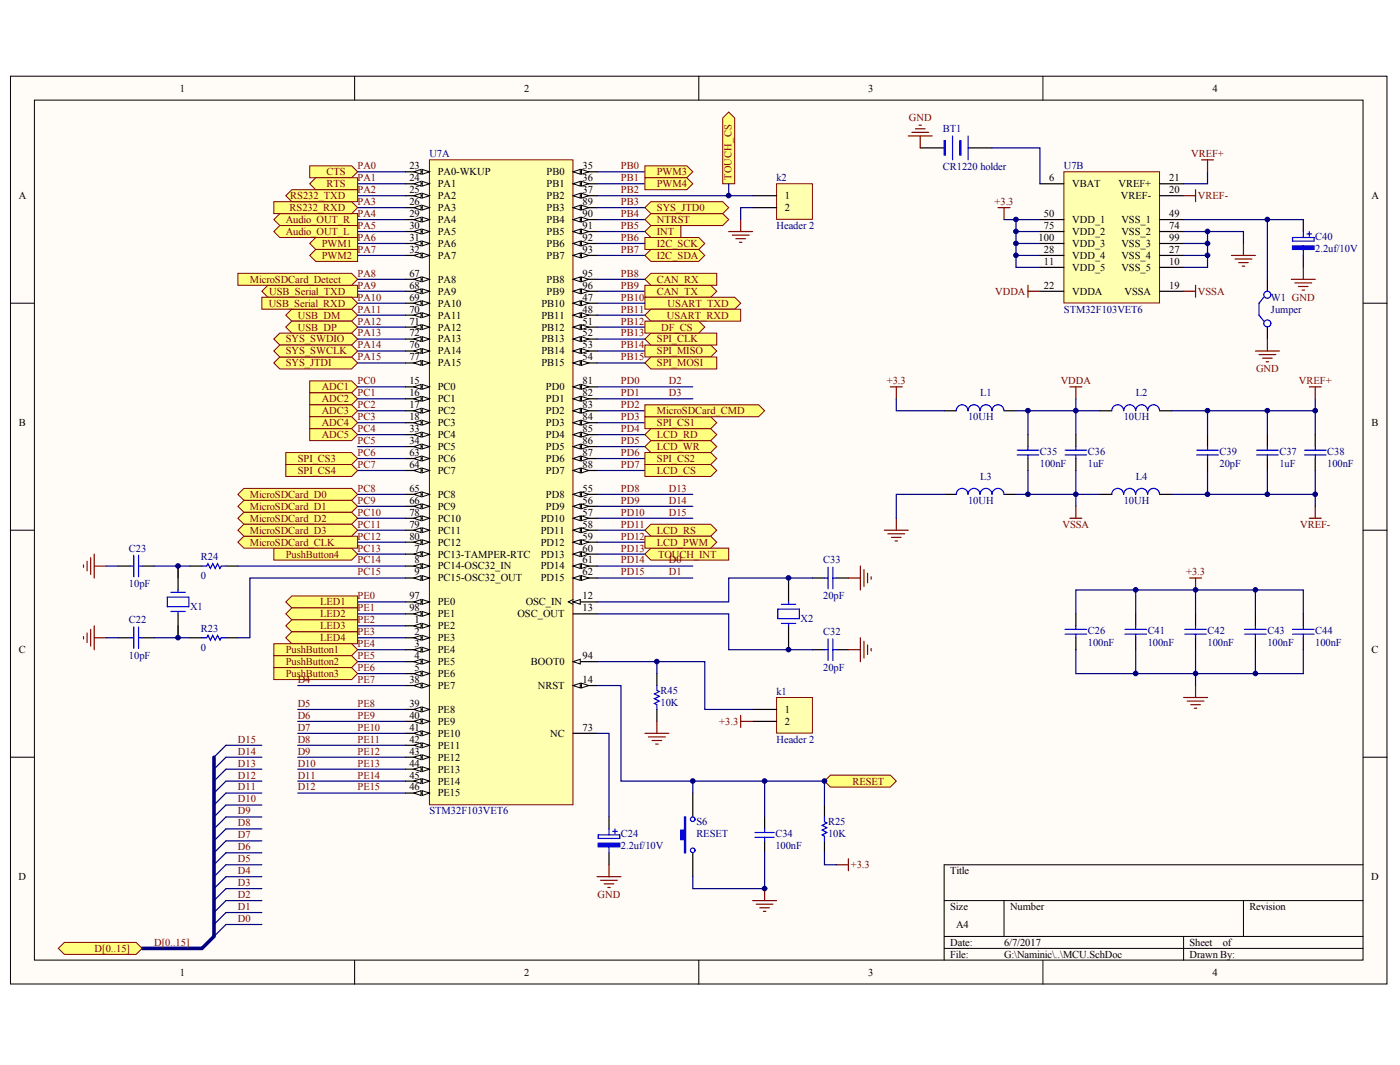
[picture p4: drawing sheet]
<svg xmlns="http://www.w3.org/2000/svg" width="271mm" height="206mm" viewBox="0 0 271 206" stroke-linecap="round" stroke-linejoin="round" font-family="sans-serif">
<defs><g id="words">
<g font-size="2">
<text x="34.8" y="17.7">1</text>
<text x="101.4" y="17.7">2</text>
<text x="168" y="17.7">3</text>
<text x="234.6" y="17.7">4</text>
<text x="79.2" y="35">24</text>
<text x="79.2" y="32.7">23</text>
<text x="84.7" y="33.9">PA0-WKUP</text>
<text x="105.8" y="33.9">PB0</text>
<text x="112.8" y="35">36</text>
<text x="112.8" y="32.7">35</text>
<text x="203" y="35">6</text>
<text x="226.3" y="35">21</text>
<text x="3.6" y="38.5">A</text>
<text x="79.2" y="42">29</text>
<text x="79.2" y="39.7">26</text>
<text x="79.2" y="37.4">25</text>
<text x="84.7" y="40.8">PA3</text>
<text x="84.7" y="38.5">PA2</text>
<text x="84.7" y="36.2">PA1</text>
<text x="105.8" y="40.8">PB3</text>
<text x="105.8" y="38.5">PB2</text>
<text x="105.8" y="36.2">PB1</text>
<text x="112.8" y="42">90</text>
<text x="112.8" y="39.7">89</text>
<text x="112.8" y="37.4">37</text>
<text x="151.9" y="38.5">1</text>
<text x="151.9" y="40.8">2</text>
<text x="202" y="42">50</text>
<text x="207.5" y="36.2">VBAT</text>
<text x="216.5" y="36.2">VREF+</text>
<text x="216.9" y="38.5">VREF-</text>
<text x="226.3" y="42">49</text>
<text x="226.3" y="37.4">20</text>
<text x="265.4" y="38.5">A</text>
<text x="79.2" y="46.6">31</text>
<text x="79.2" y="44.3">30</text>
<text x="84.7" y="47.8">PA6</text>
<text x="84.7" y="45.4">PA5</text>
<text x="84.7" y="43.1">PA4</text>
<text x="105.8" y="47.8">PB6</text>
<text x="105.8" y="45.4">PB5</text>
<text x="105.8" y="43.1">PB4</text>
<text x="112.8" y="46.6">92</text>
<text x="112.8" y="44.3">91</text>
<text x="201" y="46.6">100</text>
<text x="202" y="44.3">75</text>
<text x="207.5" y="47.8">VDD_3</text>
<text x="207.5" y="45.4">VDD_2</text>
<text x="207.5" y="43.1">VDD_1</text>
<text x="217" y="47.8">VSS_3</text>
<text x="217" y="45.4">VSS_2</text>
<text x="217" y="43.1">VSS_1</text>
<text x="226.3" y="46.6">99</text>
<text x="226.3" y="44.3">74</text>
<text x="79.2" y="53.5">67</text>
<text x="79.2" y="48.9">32</text>
<text x="84.7" y="50.1">PA7</text>
<text x="105.8" y="50.1">PB7</text>
<text x="112.8" y="53.5">95</text>
<text x="112.8" y="48.9">93</text>
<text x="202" y="51.2">11</text>
<text x="202" y="48.9">28</text>
<text x="207.5" y="52.4">VDD_5</text>
<text x="207.5" y="50.1">VDD_4</text>
<text x="217" y="52.4">VSS_5</text>
<text x="217" y="50.1">VSS_4</text>
<text x="226.3" y="51.2">10</text>
<text x="226.3" y="48.9">27</text>
<text x="79.2" y="55.8">68</text>
<text x="79.2" y="58.2">69</text>
<text x="84.7" y="57">PA9</text>
<text x="84.7" y="54.7">PA8</text>
<text x="84.7" y="59.3">PA10</text>
<text x="104.8" y="59.3">PB10</text>
<text x="105.8" y="57">PB9</text>
<text x="105.8" y="54.7">PB8</text>
<text x="112.8" y="55.8">96</text>
<text x="112.8" y="58.2">47</text>
<text x="202" y="55.8">22</text>
<text x="207.5" y="57">VDDA</text>
<text x="217.6" y="57">VSSA</text>
<text x="226.3" y="55.8">19</text>
<text x="79.2" y="65.1">72</text>
<text x="79.2" y="62.8">71</text>
<text x="79.2" y="60.5">70</text>
<text x="84.7" y="63.9">PA12</text>
<text x="84.7" y="61.6">PA11</text>
<text x="104.8" y="63.9">PB12</text>
<text x="104.8" y="61.6">PB11</text>
<text x="112.8" y="65.1">52</text>
<text x="112.8" y="62.8">51</text>
<text x="112.8" y="60.5">48</text>
<text x="79.2" y="69.7">77</text>
<text x="79.2" y="67.4">76</text>
<text x="84.7" y="70.9">PA15</text>
<text x="84.7" y="68.6">PA14</text>
<text x="84.7" y="66.2">PA13</text>
<text x="104.8" y="70.9">PB15</text>
<text x="104.8" y="68.6">PB14</text>
<text x="104.8" y="66.2">PB13</text>
<text x="112.8" y="69.7">54</text>
<text x="112.8" y="67.4">53</text>
<text x="79.2" y="76.6">16</text>
<text x="79.2" y="74.3">15</text>
<text x="84.7" y="77.8">PC1</text>
<text x="84.7" y="75.5">PC0</text>
<text x="105.6" y="77.8">PD1</text>
<text x="105.6" y="75.5">PD0</text>
<text x="112.8" y="76.6">82</text>
<text x="112.8" y="74.3">81</text>
<text x="3.7" y="82.4">B</text>
<text x="79.2" y="83.6">33</text>
<text x="79.2" y="81.3">18</text>
<text x="79.2" y="79">17</text>
<text x="84.7" y="82.4">PC3</text>
<text x="84.7" y="80.1">PC2</text>
<text x="105.6" y="82.4">PD3</text>
<text x="105.6" y="80.1">PD2</text>
<text x="112.8" y="83.6">85</text>
<text x="112.8" y="81.3">84</text>
<text x="112.8" y="79">83</text>
<text x="265.4" y="82.4">B</text>
<text x="79.2" y="88.2">63</text>
<text x="79.2" y="85.9">34</text>
<text x="84.7" y="89.4">PC6</text>
<text x="84.7" y="87">PC5</text>
<text x="84.7" y="84.7">PC4</text>
<text x="105.6" y="89.4">PD6</text>
<text x="105.6" y="87">PD5</text>
<text x="105.6" y="84.7">PD4</text>
<text x="112.8" y="88.2">87</text>
<text x="112.8" y="85.9">86</text>
<text x="79.2" y="95.1">65</text>
<text x="79.2" y="90.5">64</text>
<text x="84.7" y="91.7">PC7</text>
<text x="105.6" y="91.7">PD7</text>
<text x="112.8" y="95.1">55</text>
<text x="112.8" y="90.5">88</text>
<text x="79.2" y="97.5">66</text>
<text x="79.2" y="99.8">78</text>
<text x="84.7" y="98.6">PC9</text>
<text x="84.7" y="96.3">PC8</text>
<text x="84.7" y="100.9">PC10</text>
<text x="104.7" y="100.9">PD10</text>
<text x="105.6" y="98.6">PD9</text>
<text x="105.6" y="96.3">PD8</text>
<text x="112.8" y="97.5">56</text>
<text x="112.8" y="99.8">57</text>
<text x="79.2" y="104.4">80</text>
<text x="79.2" y="102.1">79</text>
<text x="80.2" y="106.7">7</text>
<text x="84.7" y="107.9">PC13-TAMPER-RTC</text>
<text x="84.7" y="105.5">PC12</text>
<text x="84.7" y="103.2">PC11</text>
<text x="104.7" y="107.9">PD13</text>
<text x="104.7" y="105.5">PD12</text>
<text x="104.7" y="103.2">PD11</text>
<text x="112.8" y="106.7">60</text>
<text x="112.8" y="104.4">59</text>
<text x="112.8" y="102.1">58</text>
<text x="80.2" y="111.3">9</text>
<text x="80.2" y="109">8</text>
<text x="84.7" y="112.5">PC15-OSC32_OUT</text>
<text x="84.7" y="110.2">PC14-OSC32_IN</text>
<text x="104.7" y="112.5">PD15</text>
<text x="104.7" y="110.2">PD14</text>
<text x="112.8" y="111.3">62</text>
<text x="112.8" y="109">61</text>
<text x="79.2" y="118.3">98</text>
<text x="79.2" y="115.9">97</text>
<text x="84.7" y="119.4">PE1</text>
<text x="84.7" y="117.1">PE0</text>
<text x="100.1" y="119.4">OSC_OUT</text>
<text x="101.7" y="117.1">OSC_IN</text>
<text x="112.8" y="118.3">13</text>
<text x="112.8" y="115.9">12</text>
<text x="80.2" y="125.2">3</text>
<text x="80.2" y="122.9">2</text>
<text x="80.2" y="120.6">1</text>
<text x="84.7" y="124">PE3</text>
<text x="84.7" y="121.7">PE2</text>
<text x="3.7" y="126.3">C</text>
<text x="80.2" y="129.8">5</text>
<text x="80.2" y="127.5">4</text>
<text x="84.7" y="131">PE6</text>
<text x="84.7" y="128.7">PE5</text>
<text x="84.7" y="126.3">PE4</text>
<text x="102.8" y="128.7">BOOT0</text>
<text x="112.8" y="127.5">94</text>
<text x="265.4" y="126.3">C</text>
<text x="79.2" y="136.7">39</text>
<text x="79.2" y="132.1">38</text>
<text x="84.7" y="137.9">PE8</text>
<text x="84.7" y="133.3">PE7</text>
<text x="104.1" y="133.3">NRST</text>
<text x="112.8" y="132.1">14</text>
<text x="151.9" y="137.9">1</text>
<text x="79.2" y="139.1">40</text>
<text x="79.2" y="143.7">42</text>
<text x="79.2" y="141.4">41</text>
<text x="84.7" y="140.2">PE9</text>
<text x="84.7" y="142.5">PE10</text>
<text x="106.5" y="142.5">NC</text>
<text x="112.8" y="141.4">73</text>
<text x="151.9" y="140.2">2</text>
<text x="79.2" y="148.3">44</text>
<text x="79.2" y="146">43</text>
<text x="84.7" y="149.5">PE13</text>
<text x="84.7" y="147.1">PE12</text>
<text x="84.7" y="144.8">PE11</text>
<text x="79.2" y="152.9">46</text>
<text x="79.2" y="150.6">45</text>
<text x="84.7" y="154.1">PE15</text>
<text x="84.7" y="151.8">PE14</text>
<text x="3.6" y="170.3">D</text>
<text x="183.9" y="169.1">Title</text>
<text x="265.4" y="170.3">D</text>
<text x="183.9" y="176">Size</text>
<text x="185" y="179.5">A4</text>
<text x="195.5" y="176">Number</text>
<text x="241.8" y="176">Revision</text>
<text x="183.9" y="183">Date:</text>
<text x="183.9" y="185.3">File:</text>
<text x="194.3" y="183">6/7/2017</text>
<text x="194.3" y="185.3">G:\Naminic\..\MCU.SchDoc</text>
<text x="230.2" y="183">Sheet</text>
<text x="230.2" y="185.3">Drawn By:</text>
<text x="236.6" y="183">of</text>
<text x="34.8" y="188.7">1</text>
<text x="101.4" y="188.7">2</text>
<text x="168" y="188.7">3</text>
<text x="234.6" y="188.7">4</text>
</g>
<g font-size="2" fill="#800000">
<text x="175.9" y="23.5">GND</text>
<text x="63.2" y="33.9">CTS</text>
<text x="69.2" y="32.7">PA0</text>
<text x="69.2" y="35">PA1</text>
<text x="120.2" y="32.7">PB0</text>
<text x="120.2" y="35">PB1</text>
<text x="127.1" y="33.9">PWM3</text>
<text x="141.6" y="34.8" transform="rotate(-90 141.6 34.8)">TOUCH_CS</text>
<text x="230.5" y="30.4">VREF+</text>
<text x="56" y="40.8">RS232_RXD</text>
<text x="56.2" y="38.5">RS232_TXD</text>
<text x="63.2" y="36.2">RTS</text>
<text x="69.2" y="37.4">PA2</text>
<text x="69.2" y="39.7">PA3</text>
<text x="69.2" y="42">PA4</text>
<text x="120.2" y="37.4">PB2</text>
<text x="120.2" y="39.7">PB3</text>
<text x="120.2" y="42">PB4</text>
<text x="127.1" y="40.8">SYS_JTD0</text>
<text x="127.1" y="36.2">PWM4</text>
<text x="192.5" y="39.7">+3.3</text>
<text x="231.8" y="38.5">VREF-</text>
<text x="55.3" y="43.1">Audio_OUT_R</text>
<text x="55.3" y="45.4">Audio_OUT_L</text>
<text x="62.3" y="47.8">PWM1</text>
<text x="69.2" y="44.3">PA5</text>
<text x="69.2" y="46.6">PA6</text>
<text x="120.2" y="44.3">PB5</text>
<text x="120.2" y="46.6">PB6</text>
<text x="127.1" y="43.1">NTRST</text>
<text x="127.1" y="47.8">I2C_SCK</text>
<text x="127.1" y="45.4">INT</text>
<text x="62.3" y="50.1">PWM2</text>
<text x="69.2" y="48.9">PA7</text>
<text x="69.2" y="53.5">PA8</text>
<text x="120.2" y="48.9">PB7</text>
<text x="120.2" y="53.5">PB8</text>
<text x="127.1" y="50.1">I2C_SDA</text>
<text x="48.4" y="54.7">MicroSDCard_Detect</text>
<text x="52" y="59.3">USB_Serial_RXD</text>
<text x="52.1" y="57">USB_Serial_TXD</text>
<text x="69.2" y="55.8">PA9</text>
<text x="69.2" y="58.2">PA10</text>
<text x="120.2" y="55.8">PB9</text>
<text x="120.2" y="58.2">PB10</text>
<text x="127.1" y="57">CAN_TX</text>
<text x="127.1" y="54.7">CAN_RX</text>
<text x="129.2" y="59.3">USART_TXD</text>
<text x="192.6" y="57">VDDA</text>
<text x="231.8" y="57">VSSA</text>
<text x="57.6" y="61.6">USB_DM</text>
<text x="57.6" y="63.9">USB_DP</text>
<text x="69.2" y="60.5">PA11</text>
<text x="69.2" y="62.8">PA12</text>
<text x="69.2" y="65.1">PA13</text>
<text x="120.2" y="60.5">PB11</text>
<text x="120.2" y="62.8">PB12</text>
<text x="120.2" y="65.1">PB13</text>
<text x="128" y="63.9">DF_CS</text>
<text x="129.1" y="61.6">USART_RXD</text>
<text x="55.3" y="70.9">SYS_JTDI</text>
<text x="55.3" y="66.2">SYS_SWDIO</text>
<text x="55.3" y="68.6">SYS_SWCLK</text>
<text x="69.2" y="67.4">PA14</text>
<text x="69.2" y="69.7">PA15</text>
<text x="120.2" y="67.4">PB14</text>
<text x="120.2" y="69.7">PB15</text>
<text x="127.1" y="68.6">SPI_MISO</text>
<text x="127.1" y="70.9">SPI_MOSI</text>
<text x="127.1" y="66.2">SPI_CLK</text>
<text x="62.3" y="75.5">ADC1</text>
<text x="62.3" y="77.8">ADC2</text>
<text x="69.2" y="74.3">PC0</text>
<text x="69.2" y="76.6">PC1</text>
<text x="120.2" y="74.3">PD0</text>
<text x="120.2" y="76.6">PD1</text>
<text x="129.4" y="74.3">D2</text>
<text x="129.4" y="76.6">D3</text>
<text x="171.6" y="74.3">+3.3</text>
<text x="205.3" y="74.3">VDDA</text>
<text x="243.1" y="72">GND</text>
<text x="251.4" y="74.3">VREF+</text>
<text x="62.3" y="80.1">ADC3</text>
<text x="62.3" y="82.4">ADC4</text>
<text x="69.2" y="79">PC2</text>
<text x="69.2" y="81.3">PC3</text>
<text x="69.2" y="83.6">PC4</text>
<text x="120.2" y="79">PD2</text>
<text x="120.2" y="81.3">PD3</text>
<text x="120.2" y="83.6">PD4</text>
<text x="127.1" y="82.4">SPI_CS1</text>
<text x="127.1" y="80.1">MicroSDCard_CMD</text>
<text x="57.6" y="89.4">SPI_CS3</text>
<text x="62.3" y="84.7">ADC5</text>
<text x="69.2" y="85.9">PC5</text>
<text x="69.2" y="88.2">PC6</text>
<text x="120.2" y="85.9">PD5</text>
<text x="120.2" y="88.2">PD6</text>
<text x="127.1" y="89.4">SPI_CS2</text>
<text x="127.1" y="87">LCD_WR</text>
<text x="127.1" y="84.7">LCD_RD</text>
<text x="57.6" y="91.7">SPI_CS4</text>
<text x="69.2" y="90.5">PC7</text>
<text x="69.2" y="95.1">PC8</text>
<text x="120.2" y="90.5">PD7</text>
<text x="120.2" y="95.1">PD8</text>
<text x="127.1" y="91.7">LCD_CS</text>
<text x="129.4" y="95.1">D13</text>
<text x="48.4" y="96.3">MicroSDCard_D0</text>
<text x="48.4" y="98.6">MicroSDCard_D1</text>
<text x="48.4" y="100.9">MicroSDCard_D2</text>
<text x="69.2" y="97.5">PC9</text>
<text x="69.2" y="99.8">PC10</text>
<text x="120.2" y="97.5">PD9</text>
<text x="120.2" y="99.8">PD10</text>
<text x="129.4" y="97.5">D14</text>
<text x="129.4" y="99.8">D15</text>
<text x="48.4" y="105.5">MicroSDCard_CLK</text>
<text x="48.4" y="103.2">MicroSDCard_D3</text>
<text x="55.3" y="107.9">PushButton4</text>
<text x="69.2" y="102.1">PC11</text>
<text x="69.2" y="104.4">PC12</text>
<text x="69.2" y="106.7">PC13</text>
<text x="120.2" y="102.1">PD11</text>
<text x="120.2" y="104.4">PD12</text>
<text x="120.2" y="106.7">PD13</text>
<text x="127.1" y="103.2">LCD_RS</text>
<text x="127.1" y="105.5">LCD_PWM</text>
<text x="127.4" y="107.9">TOUCH_INT</text>
<text x="205.6" y="102.1">VSSA</text>
<text x="251.6" y="102.1">VREF-</text>
<text x="69.2" y="109">PC14</text>
<text x="69.2" y="111.3">PC15</text>
<text x="120.2" y="109">PD14</text>
<text x="120.2" y="111.3">PD15</text>
<text x="129.4" y="109">D0</text>
<text x="129.4" y="111.3">D1</text>
<text x="229.5" y="111.3">+3.3</text>
<text x="62" y="117.1">LED1</text>
<text x="62" y="119.4">LED2</text>
<text x="69.2" y="115.9">PE0</text>
<text x="69.2" y="118.3">PE1</text>
<text x="62" y="121.7">LED3</text>
<text x="62" y="124">LED4</text>
<text x="69.2" y="120.6">PE2</text>
<text x="69.2" y="122.9">PE3</text>
<text x="69.2" y="125.2">PE4</text>
<text x="55.3" y="126.3">PushButton1</text>
<text x="55.3" y="128.7">PushButton2</text>
<text x="55.3" y="131">PushButton3</text>
<text x="69.2" y="127.5">PE5</text>
<text x="69.2" y="129.8">PE6</text>
<text x="57.6" y="136.7">D5</text>
<text x="57.6" y="132.1">D4</text>
<text x="69.2" y="132.1">PE7</text>
<text x="69.2" y="136.7">PE8</text>
<text x="46" y="143.7">D15</text>
<text x="57.6" y="139.1">D6</text>
<text x="57.6" y="141.4">D7</text>
<text x="57.6" y="143.7">D8</text>
<text x="69.2" y="139.1">PE9</text>
<text x="69.2" y="141.4">PE10</text>
<text x="69.2" y="143.7">PE11</text>
<text x="139.2" y="140.2">+3.3</text>
<text x="46" y="148.3">D13</text>
<text x="46" y="146">D14</text>
<text x="57.6" y="146">D9</text>
<text x="57.6" y="148.3">D10</text>
<text x="69.2" y="146">PE12</text>
<text x="69.2" y="148.3">PE13</text>
<text x="46" y="155.2">D10</text>
<text x="46" y="152.9">D11</text>
<text x="46" y="150.6">D12</text>
<text x="57.6" y="150.6">D11</text>
<text x="57.6" y="152.9">D12</text>
<text x="69.2" y="150.6">PE14</text>
<text x="69.2" y="152.9">PE15</text>
<text x="165" y="151.8">RESET</text>
<text x="46" y="159.9">D8</text>
<text x="46" y="157.5">D9</text>
<text x="46" y="166.8">D5</text>
<text x="46" y="164.5">D6</text>
<text x="46" y="162.2">D7</text>
<text x="164.7" y="167.9">+3.3</text>
<text x="46" y="173.7">D2</text>
<text x="46" y="171.4">D3</text>
<text x="46" y="169.1">D4</text>
<text x="115.7" y="173.7">GND</text>
<text x="46" y="178.3">D0</text>
<text x="46" y="176">D1</text>
<text x="18.3" y="184.1">D[0..15]</text>
<text x="29.8" y="183">D[0..15]</text>
</g>
<g font-size="2" fill="#000080">
<text x="182.5" y="25.6">BT1</text>
<text x="83.1" y="30.4">U7A</text>
<text x="150.3" y="35">k2</text>
<text x="182.5" y="33">CR1220 holder</text>
<text x="205.9" y="32.7">U7B</text>
<text x="150.3" y="44.3">Header 2</text>
<text x="254.5" y="46.4">C40</text>
<text x="254.5" y="48.7">2.2uf/10V</text>
<text x="246" y="58.2">W1 GND</text>
<text x="205.9" y="60.5">STM32F103VET6</text>
<text x="246" y="60.5">Jumper</text>
<text x="189.7" y="76.6">L1</text>
<text x="219.8" y="76.6">L2</text>
<text x="187.4" y="81.3">10UH</text>
<text x="217.5" y="81.3">10UH</text>
<text x="201.3" y="88">C35</text>
<text x="210.5" y="88">C36</text>
<text x="236" y="88">C39</text>
<text x="247.6" y="88">C37</text>
<text x="256.9" y="88">C38</text>
<text x="189.7" y="92.8">L3</text>
<text x="201.3" y="90.3">100nF</text>
<text x="210.5" y="90.3">1uF</text>
<text x="219.8" y="92.8">L4</text>
<text x="236" y="90.3">20pF</text>
<text x="247.6" y="90.3">1uF</text>
<text x="256.9" y="90.3">100nF</text>
<text x="187.4" y="97.5">10UH</text>
<text x="217.5" y="97.5">10UH</text>
<text x="25" y="106.7">C23</text>
<text x="25" y="113.6">10pF</text>
<text x="38.9" y="108.3">R24</text>
<text x="38.9" y="112">0</text>
<text x="159.3" y="109">C33</text>
<text x="36.8" y="118">X1</text>
<text x="159.3" y="115.9">20pF</text>
<text x="25" y="120.6">C22</text>
<text x="38.9" y="122.2">R23</text>
<text x="38.9" y="125.9">0</text>
<text x="154.9" y="120.3">X2</text>
<text x="159.3" y="122.9">C32</text>
<text x="210.5" y="122.6">C26</text>
<text x="210.5" y="125">100nF</text>
<text x="222.1" y="122.6">C41</text>
<text x="222.1" y="125">100nF</text>
<text x="233.7" y="122.6">C42</text>
<text x="233.7" y="125">100nF</text>
<text x="245.3" y="122.6">C43</text>
<text x="245.3" y="125">100nF</text>
<text x="254.5" y="122.6">C44</text>
<text x="254.5" y="125">100nF</text>
<text x="25" y="127.5">10pF</text>
<text x="159.3" y="129.8">20pF</text>
<text x="127.8" y="134.2">R45</text>
<text x="127.8" y="136.5">10K</text>
<text x="150.3" y="134.4">k1</text>
<text x="150.3" y="143.7">Header 2</text>
<text x="83.1" y="157.5">STM32F103VET6</text>
<text x="120.2" y="161.9">C24</text>
<text x="134.8" y="159.6">S6</text>
<text x="134.8" y="161.9">RESET</text>
<text x="150.1" y="161.9">C34</text>
<text x="160.2" y="159.6">R25</text>
<text x="160.2" y="161.9">10K</text>
<text x="120.2" y="164.2">2.2uf/10V</text>
<text x="150.1" y="164.2">100nF</text>
</g>
</g></defs>
<g fill="#fffcf8" stroke="#000" stroke-width=".19">
<path d="M2 14.7h266.4v175.7h-266.4z"/>
<path d="M6.7 19.4h257.1v166.3h-257.1z"/>
</g>
<g fill="none" stroke="#000" stroke-width=".19">
<path d="M68.6 14.7v4.7M135.2 14.7v4.7M201.8 14.7v4.7M2 58.7h4.7M263.8 58.7h4.6M2 102.6h4.7M263.8 102.6h4.6M2 146.5h4.7M263.8 146.5h4.6M182.7 174.2h81.1M194.3 174.2v7M240.6 174.2v7"/>
<path d="M263.8 167.3h-81.1v18.5M68.6 185.8v4.6M135.2 185.8v4.6M182.7 181.2h81.1M182.7 183.5h81.1M201.8 185.8v4.6M229.1 181.2v4.6"/>
</g>
<path d="M83.1 30.9h27.8v124.8h-27.8z" fill="#ffffb0" stroke="#800000" stroke-width=".19"/>
<path d="M110.9 56.3h4.6" fill="none" stroke="#000" stroke-width=".23"/>
<g fill="#fffcf8" stroke="#000" stroke-width=".19">
<path d="M110.9 56.3l1.4-.4v.9z"/>
<path d="M112.5 55.9l1.4 .4-1.4 .5z"/>
</g>
<path d="M110.9 54h4.6" fill="none" stroke="#000" stroke-width=".23"/>
<g fill="#fffcf8" stroke="#000" stroke-width=".19">
<path d="M110.9 54l1.4-.4v.9z"/>
<path d="M112.5 53.6l1.4 .4-1.4 .5z"/>
</g>
<path d="M110.9 49.4h4.6" fill="none" stroke="#000" stroke-width=".23"/>
<g fill="#fffcf8" stroke="#000" stroke-width=".19">
<path d="M110.9 49.4l1.4-.4v.9z"/>
<path d="M112.5 49l1.4 .4-1.4 .5z"/>
</g>
<path d="M110.9 47.1h4.6" fill="none" stroke="#000" stroke-width=".23"/>
<g fill="#fffcf8" stroke="#000" stroke-width=".19">
<path d="M110.9 47.1l1.4-.5v1z"/>
<path d="M112.5 46.6l1.4 .5-1.4 .5z"/>
</g>
<path d="M110.9 44.8h4.6" fill="none" stroke="#000" stroke-width=".23"/>
<g fill="#fffcf8" stroke="#000" stroke-width=".19">
<path d="M110.9 44.8l1.4-.5v1z"/>
<path d="M112.5 44.3l1.4 .5-1.4 .5z"/>
</g>
<path d="M110.9 42.5h4.6" fill="none" stroke="#000" stroke-width=".23"/>
<g fill="#fffcf8" stroke="#000" stroke-width=".19">
<path d="M110.9 42.5l1.4-.5v.9z"/>
<path d="M112.5 42l1.4 .5-1.4 .4z"/>
</g>
<path d="M110.9 40.2h4.6" fill="none" stroke="#000" stroke-width=".23"/>
<g fill="#fffcf8" stroke="#000" stroke-width=".19">
<path d="M110.9 40.2l1.4-.5v.9z"/>
<path d="M112.5 39.7l1.4 .5-1.4 .4z"/>
</g>
<path d="M110.9 37.9h4.6" fill="none" stroke="#000" stroke-width=".23"/>
<g fill="#fffcf8" stroke="#000" stroke-width=".19">
<path d="M110.9 37.9l1.4-.5v.9z"/>
<path d="M112.5 37.4l1.4 .5-1.4 .4z"/>
</g>
<path d="M110.9 70.2h4.6" fill="none" stroke="#000" stroke-width=".23"/>
<g fill="#fffcf8" stroke="#000" stroke-width=".19">
<path d="M110.9 70.2l1.4-.4v.9z"/>
<path d="M112.5 69.8l1.4 .4-1.4 .5z"/>
</g>
<path d="M110.9 67.9h4.6" fill="none" stroke="#000" stroke-width=".23"/>
<g fill="#fffcf8" stroke="#000" stroke-width=".19">
<path d="M110.9 67.9l1.4-.5v1z"/>
<path d="M112.5 67.4l1.4 .5-1.4 .5z"/>
</g>
<path d="M110.9 65.6h4.6" fill="none" stroke="#000" stroke-width=".23"/>
<g fill="#fffcf8" stroke="#000" stroke-width=".19">
<path d="M110.9 65.6l1.4-.5v1z"/>
<path d="M112.5 65.1l1.4 .5-1.4 .5z"/>
</g>
<path d="M110.9 63.3h4.6" fill="none" stroke="#000" stroke-width=".23"/>
<g fill="#fffcf8" stroke="#000" stroke-width=".19">
<path d="M110.9 63.3l1.4-.5v.9z"/>
<path d="M112.5 62.8l1.4 .5-1.4 .4z"/>
</g>
<path d="M110.9 61h4.6" fill="none" stroke="#000" stroke-width=".23"/>
<g fill="#fffcf8" stroke="#000" stroke-width=".19">
<path d="M110.9 61l1.4-.5v.9z"/>
<path d="M112.5 60.5l1.4 .5-1.4 .4z"/>
</g>
<path d="M110.9 58.7h4.6" fill="none" stroke="#000" stroke-width=".23"/>
<g fill="#fffcf8" stroke="#000" stroke-width=".19">
<path d="M110.9 58.7l1.4-.5v.9z"/>
<path d="M112.5 58.2l1.4 .5-1.4 .4z"/>
</g>
<path d="M110.9 35.5h4.6" fill="none" stroke="#000" stroke-width=".23"/>
<g fill="#fffcf8" stroke="#000" stroke-width=".19">
<path d="M110.9 35.5l1.4-.4v.9z"/>
<path d="M112.5 35.1l1.4 .4-1.4 .5z"/>
</g>
<path d="M110.9 33.2h4.6" fill="none" stroke="#000" stroke-width=".23"/>
<g fill="#fffcf8" stroke="#000" stroke-width=".19">
<path d="M110.9 33.2l1.4-.4v.9z"/>
<path d="M112.5 32.8l1.4 .4-1.4 .5z"/>
</g>
<path d="M78.5 56.3h4.6" fill="none" stroke="#000" stroke-width=".23"/>
<g fill="#fffcf8" stroke="#000" stroke-width=".19">
<path d="M81.7 55.9l1.4 .4-1.4 .5z"/>
<path d="M80.1 56.3l1.4-.4v.9z"/>
</g>
<path d="M78.5 54h4.6" fill="none" stroke="#000" stroke-width=".23"/>
<g fill="#fffcf8" stroke="#000" stroke-width=".19">
<path d="M81.7 53.6l1.4 .4-1.4 .5z"/>
<path d="M80.1 54l1.4-.4v.9z"/>
</g>
<path d="M78.5 49.4h4.6" fill="none" stroke="#000" stroke-width=".23"/>
<g fill="#fffcf8" stroke="#000" stroke-width=".19">
<path d="M81.7 49l1.4 .4-1.4 .5z"/>
<path d="M80.1 49.4l1.4-.4v.9z"/>
</g>
<path d="M78.5 47.1h4.6" fill="none" stroke="#000" stroke-width=".23"/>
<g fill="#fffcf8" stroke="#000" stroke-width=".19">
<path d="M81.7 46.6l1.4 .5-1.4 .5z"/>
<path d="M80.1 47.1l1.4-.5v1z"/>
</g>
<path d="M78.5 44.8h4.6" fill="none" stroke="#000" stroke-width=".23"/>
<g fill="#fffcf8" stroke="#000" stroke-width=".19">
<path d="M81.7 44.3l1.4 .5-1.4 .5z"/>
<path d="M80.1 44.8l1.4-.5v1z"/>
</g>
<path d="M78.5 42.5h4.6" fill="none" stroke="#000" stroke-width=".23"/>
<g fill="#fffcf8" stroke="#000" stroke-width=".19">
<path d="M81.7 42l1.4 .5-1.4 .4z"/>
<path d="M80.1 42.5l1.4-.5v.9z"/>
</g>
<path d="M78.5 40.2h4.6" fill="none" stroke="#000" stroke-width=".23"/>
<g fill="#fffcf8" stroke="#000" stroke-width=".19">
<path d="M81.7 39.7l1.4 .5-1.4 .4z"/>
<path d="M80.1 40.2l1.4-.5v.9z"/>
</g>
<path d="M78.5 37.9h4.6" fill="none" stroke="#000" stroke-width=".23"/>
<g fill="#fffcf8" stroke="#000" stroke-width=".19">
<path d="M81.7 37.4l1.4 .5-1.4 .4z"/>
<path d="M80.1 37.9l1.4-.5v.9z"/>
</g>
<path d="M78.5 70.2h4.6" fill="none" stroke="#000" stroke-width=".23"/>
<g fill="#fffcf8" stroke="#000" stroke-width=".19">
<path d="M81.7 69.8l1.4 .4-1.4 .5z"/>
<path d="M80.1 70.2l1.4-.4v.9z"/>
</g>
<path d="M78.5 67.9h4.6" fill="none" stroke="#000" stroke-width=".23"/>
<g fill="#fffcf8" stroke="#000" stroke-width=".19">
<path d="M81.7 67.4l1.4 .5-1.4 .5z"/>
<path d="M80.1 67.9l1.4-.5v1z"/>
</g>
<path d="M78.5 65.6h4.6" fill="none" stroke="#000" stroke-width=".23"/>
<g fill="#fffcf8" stroke="#000" stroke-width=".19">
<path d="M81.7 65.1l1.4 .5-1.4 .5z"/>
<path d="M80.1 65.6l1.4-.5v1z"/>
</g>
<path d="M78.5 63.3h4.6" fill="none" stroke="#000" stroke-width=".23"/>
<g fill="#fffcf8" stroke="#000" stroke-width=".19">
<path d="M81.7 62.8l1.4 .5-1.4 .4z"/>
<path d="M80.1 63.3l1.4-.5v.9z"/>
</g>
<path d="M78.5 61h4.6" fill="none" stroke="#000" stroke-width=".23"/>
<g fill="#fffcf8" stroke="#000" stroke-width=".19">
<path d="M81.7 60.5l1.4 .5-1.4 .4z"/>
<path d="M80.1 61l1.4-.5v.9z"/>
</g>
<path d="M78.5 58.7h4.6" fill="none" stroke="#000" stroke-width=".23"/>
<g fill="#fffcf8" stroke="#000" stroke-width=".19">
<path d="M81.7 58.2l1.4 .5-1.4 .4z"/>
<path d="M80.1 58.7l1.4-.5v.9z"/>
</g>
<path d="M78.5 35.5h4.6" fill="none" stroke="#000" stroke-width=".23"/>
<g fill="#fffcf8" stroke="#000" stroke-width=".19">
<path d="M81.7 35.1l1.4 .4-1.4 .5z"/>
<path d="M80.1 35.5l1.4-.4v.9z"/>
</g>
<path d="M78.5 33.2h4.6" fill="none" stroke="#000" stroke-width=".23"/>
<g fill="#fffcf8" stroke="#000" stroke-width=".19">
<path d="M81.7 32.8l1.4 .4-1.4 .5z"/>
<path d="M80.1 33.2l1.4-.4v.9z"/>
</g>
<path d="M110.9 97.9h4.6" fill="none" stroke="#000" stroke-width=".23"/>
<g fill="#fffcf8" stroke="#000" stroke-width=".19">
<path d="M110.9 97.9l1.4-.4v.9z"/>
<path d="M112.5 97.5l1.4 .4-1.4 .5z"/>
</g>
<path d="M110.9 95.6h4.6" fill="none" stroke="#000" stroke-width=".23"/>
<g fill="#fffcf8" stroke="#000" stroke-width=".19">
<path d="M110.9 95.6l1.4-.4v.9z"/>
<path d="M112.5 95.2l1.4 .4-1.4 .5z"/>
</g>
<path d="M110.9 91h4.6" fill="none" stroke="#000" stroke-width=".23"/>
<g fill="#fffcf8" stroke="#000" stroke-width=".19">
<path d="M110.9 91l1.4-.4v.9z"/>
<path d="M112.5 90.6l1.4 .4-1.4 .5z"/>
</g>
<path d="M110.9 88.7h4.6" fill="none" stroke="#000" stroke-width=".23"/>
<g fill="#fffcf8" stroke="#000" stroke-width=".19">
<path d="M110.9 88.7l1.4-.5v1z"/>
<path d="M112.5 88.2l1.4 .5-1.4 .5z"/>
</g>
<path d="M110.9 86.4h4.6" fill="none" stroke="#000" stroke-width=".23"/>
<g fill="#fffcf8" stroke="#000" stroke-width=".19">
<path d="M110.9 86.4l1.4-.5v1z"/>
<path d="M112.5 85.9l1.4 .5-1.4 .5z"/>
</g>
<path d="M110.9 84.1h4.6" fill="none" stroke="#000" stroke-width=".23"/>
<g fill="#fffcf8" stroke="#000" stroke-width=".19">
<path d="M110.9 84.1l1.4-.5v.9z"/>
<path d="M112.5 83.6l1.4 .5-1.4 .4z"/>
</g>
<path d="M110.9 81.8h4.6" fill="none" stroke="#000" stroke-width=".23"/>
<g fill="#fffcf8" stroke="#000" stroke-width=".19">
<path d="M110.9 81.8l1.4-.5v.9z"/>
<path d="M112.5 81.3l1.4 .5-1.4 .4z"/>
</g>
<path d="M110.9 79.5h4.6" fill="none" stroke="#000" stroke-width=".23"/>
<g fill="#fffcf8" stroke="#000" stroke-width=".19">
<path d="M110.9 79.5l1.4-.5v.9z"/>
<path d="M112.5 79l1.4 .5-1.4 .4z"/>
</g>
<path d="M110.9 111.8h4.6" fill="none" stroke="#000" stroke-width=".23"/>
<g fill="#fffcf8" stroke="#000" stroke-width=".19">
<path d="M110.9 111.8l1.4-.4v.9z"/>
<path d="M112.5 111.4l1.4 .4-1.4 .5z"/>
</g>
<path d="M110.9 109.5h4.6" fill="none" stroke="#000" stroke-width=".23"/>
<g fill="#fffcf8" stroke="#000" stroke-width=".19">
<path d="M110.9 109.5l1.4-.5v1z"/>
<path d="M112.5 109l1.4 .5-1.4 .5z"/>
</g>
<path d="M110.9 107.2h4.6" fill="none" stroke="#000" stroke-width=".23"/>
<g fill="#fffcf8" stroke="#000" stroke-width=".19">
<path d="M110.9 107.2l1.4-.5v1z"/>
<path d="M112.5 106.7l1.4 .5-1.4 .5z"/>
</g>
<path d="M110.9 104.9h4.6" fill="none" stroke="#000" stroke-width=".23"/>
<g fill="#fffcf8" stroke="#000" stroke-width=".19">
<path d="M110.9 104.9l1.4-.5v.9z"/>
<path d="M112.5 104.4l1.4 .5-1.4 .4z"/>
</g>
<path d="M110.9 102.6h4.6" fill="none" stroke="#000" stroke-width=".23"/>
<g fill="#fffcf8" stroke="#000" stroke-width=".19">
<path d="M110.9 102.6l1.4-.5v.9z"/>
<path d="M112.5 102.1l1.4 .5-1.4 .4z"/>
</g>
<path d="M110.9 100.3h4.6" fill="none" stroke="#000" stroke-width=".23"/>
<g fill="#fffcf8" stroke="#000" stroke-width=".19">
<path d="M110.9 100.3l1.4-.5v.9z"/>
<path d="M112.5 99.8l1.4 .5-1.4 .4z"/>
</g>
<path d="M110.9 77.1h4.6" fill="none" stroke="#000" stroke-width=".23"/>
<g fill="#fffcf8" stroke="#000" stroke-width=".19">
<path d="M110.9 77.1l1.4-.4v.9z"/>
<path d="M112.5 76.7l1.4 .4-1.4 .5z"/>
</g>
<path d="M110.9 74.8h4.6" fill="none" stroke="#000" stroke-width=".23"/>
<g fill="#fffcf8" stroke="#000" stroke-width=".19">
<path d="M110.9 74.8l1.4-.4v.9z"/>
<path d="M112.5 74.4l1.4 .4-1.4 .5z"/>
</g>
<path d="M78.5 97.9h4.6" fill="none" stroke="#000" stroke-width=".23"/>
<g fill="#fffcf8" stroke="#000" stroke-width=".19">
<path d="M81.7 97.5l1.4 .4-1.4 .5z"/>
<path d="M80.1 97.9l1.4-.4v.9z"/>
</g>
<path d="M78.5 95.6h4.6" fill="none" stroke="#000" stroke-width=".23"/>
<g fill="#fffcf8" stroke="#000" stroke-width=".19">
<path d="M81.7 95.2l1.4 .4-1.4 .5z"/>
<path d="M80.1 95.6l1.4-.4v.9z"/>
</g>
<path d="M78.5 91h4.6" fill="none" stroke="#000" stroke-width=".23"/>
<g fill="#fffcf8" stroke="#000" stroke-width=".19">
<path d="M81.7 90.6l1.4 .4-1.4 .5z"/>
<path d="M80.1 91l1.4-.4v.9z"/>
</g>
<path d="M78.5 88.7h4.6" fill="none" stroke="#000" stroke-width=".23"/>
<g fill="#fffcf8" stroke="#000" stroke-width=".19">
<path d="M81.7 88.2l1.4 .5-1.4 .5z"/>
<path d="M80.1 88.7l1.4-.5v1z"/>
</g>
<path d="M78.5 86.4h4.6" fill="none" stroke="#000" stroke-width=".23"/>
<g fill="#fffcf8" stroke="#000" stroke-width=".19">
<path d="M81.7 85.9l1.4 .5-1.4 .5z"/>
<path d="M80.1 86.4l1.4-.5v1z"/>
</g>
<path d="M78.5 84.1h4.6" fill="none" stroke="#000" stroke-width=".23"/>
<g fill="#fffcf8" stroke="#000" stroke-width=".19">
<path d="M81.7 83.6l1.4 .5-1.4 .4z"/>
<path d="M80.1 84.1l1.4-.5v.9z"/>
</g>
<path d="M78.5 81.8h4.6" fill="none" stroke="#000" stroke-width=".23"/>
<g fill="#fffcf8" stroke="#000" stroke-width=".19">
<path d="M81.7 81.3l1.4 .5-1.4 .4z"/>
<path d="M80.1 81.8l1.4-.5v.9z"/>
</g>
<path d="M78.5 79.5h4.6" fill="none" stroke="#000" stroke-width=".23"/>
<g fill="#fffcf8" stroke="#000" stroke-width=".19">
<path d="M81.7 79l1.4 .5-1.4 .4z"/>
<path d="M80.1 79.5l1.4-.5v.9z"/>
</g>
<path d="M78.5 111.8h4.6" fill="none" stroke="#000" stroke-width=".23"/>
<g fill="#fffcf8" stroke="#000" stroke-width=".19">
<path d="M81.7 111.4l1.4 .4-1.4 .5z"/>
<path d="M80.1 111.8l1.4-.4v.9z"/>
</g>
<path d="M78.5 109.5h4.6" fill="none" stroke="#000" stroke-width=".23"/>
<g fill="#fffcf8" stroke="#000" stroke-width=".19">
<path d="M81.7 109l1.4 .5-1.4 .5z"/>
<path d="M80.1 109.5l1.4-.5v1z"/>
</g>
<path d="M78.5 107.2h4.6" fill="none" stroke="#000" stroke-width=".23"/>
<g fill="#fffcf8" stroke="#000" stroke-width=".19">
<path d="M81.7 106.7l1.4 .5-1.4 .5z"/>
<path d="M80.1 107.2l1.4-.5v1z"/>
</g>
<path d="M78.5 104.9h4.6" fill="none" stroke="#000" stroke-width=".23"/>
<g fill="#fffcf8" stroke="#000" stroke-width=".19">
<path d="M81.7 104.4l1.4 .5-1.4 .4z"/>
<path d="M80.1 104.9l1.4-.5v.9z"/>
</g>
<path d="M78.5 102.6h4.6" fill="none" stroke="#000" stroke-width=".23"/>
<g fill="#fffcf8" stroke="#000" stroke-width=".19">
<path d="M81.7 102.1l1.4 .5-1.4 .4z"/>
<path d="M80.1 102.6l1.4-.5v.9z"/>
</g>
<path d="M78.5 100.3h4.6" fill="none" stroke="#000" stroke-width=".23"/>
<g fill="#fffcf8" stroke="#000" stroke-width=".19">
<path d="M81.7 99.8l1.4 .5-1.4 .4z"/>
<path d="M80.1 100.3l1.4-.5v.9z"/>
</g>
<path d="M78.5 77.1h4.6" fill="none" stroke="#000" stroke-width=".23"/>
<g fill="#fffcf8" stroke="#000" stroke-width=".19">
<path d="M81.7 76.7l1.4 .4-1.4 .5z"/>
<path d="M80.1 77.1l1.4-.4v.9z"/>
</g>
<path d="M78.5 74.8h4.6" fill="none" stroke="#000" stroke-width=".23"/>
<g fill="#fffcf8" stroke="#000" stroke-width=".19">
<path d="M81.7 74.4l1.4 .4-1.4 .5z"/>
<path d="M80.1 74.8l1.4-.4v.9z"/>
</g>
<path d="M78.5 139.6h4.6" fill="none" stroke="#000" stroke-width=".23"/>
<g fill="#fffcf8" stroke="#000" stroke-width=".19">
<path d="M81.7 139.1l1.4 .5-1.4 .4z"/>
<path d="M80.1 139.6l1.4-.5v.9z"/>
</g>
<path d="M78.5 137.2h4.6" fill="none" stroke="#000" stroke-width=".23"/>
<g fill="#fffcf8" stroke="#000" stroke-width=".19">
<path d="M81.7 136.8l1.4 .4-1.4 .5z"/>
<path d="M80.1 137.2l1.4-.4v.9z"/>
</g>
<path d="M78.5 132.6h4.6" fill="none" stroke="#000" stroke-width=".23"/>
<g fill="#fffcf8" stroke="#000" stroke-width=".19">
<path d="M81.7 132.2l1.4 .4-1.4 .5z"/>
<path d="M80.1 132.6l1.4-.4v.9z"/>
</g>
<path d="M78.5 130.3h4.6" fill="none" stroke="#000" stroke-width=".23"/>
<g fill="#fffcf8" stroke="#000" stroke-width=".19">
<path d="M81.7 129.8l1.4 .5-1.4 .5z"/>
<path d="M80.1 130.3l1.4-.5v1z"/>
</g>
<path d="M78.5 128h4.6" fill="none" stroke="#000" stroke-width=".23"/>
<g fill="#fffcf8" stroke="#000" stroke-width=".19">
<path d="M81.7 127.5l1.4 .5-1.4 .5z"/>
<path d="M80.1 128l1.4-.5v1z"/>
</g>
<path d="M78.5 125.7h4.6" fill="none" stroke="#000" stroke-width=".23"/>
<g fill="#fffcf8" stroke="#000" stroke-width=".19">
<path d="M81.7 125.2l1.4 .5-1.4 .4z"/>
<path d="M80.1 125.7l1.4-.5v.9z"/>
</g>
<path d="M78.5 123.4h4.6" fill="none" stroke="#000" stroke-width=".23"/>
<g fill="#fffcf8" stroke="#000" stroke-width=".19">
<path d="M81.7 122.9l1.4 .5-1.4 .4z"/>
<path d="M80.1 123.4l1.4-.5v.9z"/>
</g>
<path d="M78.5 121.1h4.6" fill="none" stroke="#000" stroke-width=".23"/>
<g fill="#fffcf8" stroke="#000" stroke-width=".19">
<path d="M81.7 120.6l1.4 .5-1.4 .4z"/>
<path d="M80.1 121.1l1.4-.5v.9z"/>
</g>
<path d="M78.5 153.4h4.6" fill="none" stroke="#000" stroke-width=".23"/>
<g fill="#fffcf8" stroke="#000" stroke-width=".19">
<path d="M81.7 153l1.4 .4-1.4 .5z"/>
<path d="M80.1 153.4l1.4-.4v.9z"/>
</g>
<path d="M78.5 151.1h4.6" fill="none" stroke="#000" stroke-width=".23"/>
<g fill="#fffcf8" stroke="#000" stroke-width=".19">
<path d="M81.7 150.6l1.4 .5-1.4 .5z"/>
<path d="M80.1 151.1l1.4-.5v1z"/>
</g>
<path d="M78.5 148.8h4.6" fill="none" stroke="#000" stroke-width=".23"/>
<g fill="#fffcf8" stroke="#000" stroke-width=".19">
<path d="M81.7 148.3l1.4 .5-1.4 .5z"/>
<path d="M80.1 148.8l1.4-.5v1z"/>
</g>
<path d="M78.5 146.5h4.6" fill="none" stroke="#000" stroke-width=".23"/>
<g fill="#fffcf8" stroke="#000" stroke-width=".19">
<path d="M81.7 146l1.4 .5-1.4 .4z"/>
<path d="M80.1 146.5l1.4-.5v.9z"/>
</g>
<path d="M78.5 144.2h4.6" fill="none" stroke="#000" stroke-width=".23"/>
<g fill="#fffcf8" stroke="#000" stroke-width=".19">
<path d="M81.7 143.7l1.4 .5-1.4 .4z"/>
<path d="M80.1 144.2l1.4-.5v.9z"/>
</g>
<path d="M78.5 141.9h4.6" fill="none" stroke="#000" stroke-width=".23"/>
<g fill="#fffcf8" stroke="#000" stroke-width=".19">
<path d="M81.7 141.4l1.4 .5-1.4 .4z"/>
<path d="M80.1 141.9l1.4-.5v.9z"/>
</g>
<path d="M78.5 118.8h4.6" fill="none" stroke="#000" stroke-width=".23"/>
<g fill="#fffcf8" stroke="#000" stroke-width=".19">
<path d="M81.7 118.3l1.4 .5-1.4 .4z"/>
<path d="M80.1 118.8l1.4-.5v.9z"/>
</g>
<path d="M78.5 116.4h4.6" fill="none" stroke="#000" stroke-width=".23"/>
<g fill="#fffcf8" stroke="#000" stroke-width=".19">
<path d="M81.7 116l1.4 .4-1.4 .5z"/>
<path d="M80.1 116.4l1.4-.4v.9z"/>
</g>
<path d="M110.9 118.8h4.6M110.9 116.4h4.6" fill="none" stroke="#000" stroke-width=".23"/>
<path d="M110.9 116l-.9 .4 .9 .5" fill="none" stroke="#000" stroke-width=".19"/>
<path d="M110.9 116.4l1.4-.4v.9z" fill="#fffcf8" stroke="#000" stroke-width=".19"/>
<path d="M110.9 132.6h4.6" fill="none" stroke="#000" stroke-width=".23"/>
<g fill="#fffcf8" stroke="#000" stroke-width=".19">
<path d="M110.9 132.6l1.4-.4v.9z"/>
<path d="M112.5 132.2l1.4 .4-1.4 .5z"/>
</g>
<path d="M110.9 128h4.6M110.9 141.9h4.6" fill="none" stroke="#000" stroke-width=".23"/>
<path d="M110.9 128l1.4-.5v1z" fill="#fffcf8" stroke="#000" stroke-width=".19"/>
<path d="M205.9 33.2h18.5v25.4h-18.5z" fill="#ffffb0" stroke="#800000" stroke-width=".19"/>
<g fill="none" stroke="#000" stroke-width=".23">
<path d="M201.3 35.5h4.6M224.4 35.5h4.7M224.4 37.9h4.7M201.3 56.3h4.6M201.3 51.7h4.6M201.3 49.4h4.6M201.3 47.1h4.6M201.3 44.8h4.6M201.3 42.5h4.6M224.4 56.3h4.7M224.4 51.7h4.7M224.4 49.4h4.7"/>
<path d="M224.4 47.1h4.7M224.4 44.8h4.7M224.4 42.5h4.7M22.9 109.5h2.3M27.5 109.5h2.3M34.5 109.5v4.6M34.5 118.8v4.6M36.8 109.5h2.3M43.7 109.5h2.3M152.6 111.8v4.6M157.2 111.8h2.4M161.9 111.8h2.3"/>
<path d="M22.9 123.4h2.3M27.5 123.4h2.3M36.8 123.4h2.3M43.7 123.4h2.3M127.1 130.3v2.3M127.1 137.2v2.4M152.6 121.1v4.6M157.2 125.7h2.4M161.9 125.7h2.3M134.1 153.4v4.6M148 158v2.4M159.6 155.7v2.3"/>
<path d="M134.1 165v4.6M148 162.7v2.3M159.6 162.7v2.3"/>
</g>
<g fill="none" stroke="#000080" stroke-width=".23">
<path d="M69.2 33.2h9.3M69.2 35.5h9.3M69.2 37.9h9.3M115.5 33.2h9.3M115.5 35.5h9.3M69.2 40.2h9.3M69.2 42.5h9.3M69.2 44.8h9.3M69.2 47.1h9.3M69.2 49.4h9.3M69.2 54h9.3M69.2 56.3h9.3"/>
<path d="M69.2 58.7h9.3M115.5 40.2h9.3M115.5 42.5h9.3M115.5 44.8h9.3M115.5 49.4h9.3M115.5 54h9.3M115.5 56.3h9.3M69.2 61h9.3M69.2 63.3h9.3M69.2 65.6h9.3M69.2 67.9h9.3M69.2 70.2h9.3"/>
<path d="M69.2 74.8h9.3M69.2 77.1h9.3M69.2 79.5h9.3M115.5 61h9.3M115.5 63.3h9.3M115.5 65.6h9.3M115.5 67.9h9.3M115.5 70.2h9.3M115.5 79.5h9.3M69.2 81.8h9.3M69.2 84.1h9.3M69.2 86.4h9.3"/>
<path d="M69.2 88.7h9.3M69.2 91h9.3M69.2 95.6h9.3M69.2 97.9h9.3M115.5 81.8h9.3M115.5 84.1h9.3M115.5 86.4h9.3M115.5 88.7h9.3M115.5 91h9.3M20.6 109.5h2.3M34.5 109.5v2.3M46 109.5h32.5"/>
<path d="M69.2 102.6h9.3M69.2 104.9h9.3M69.2 107.2h9.3M69.2 116.4h9.3M69.2 118.8h9.3M78.5 111.8h-30.1v11.6h-2.4M115.5 118.8h25.5v6.9h16.2M115.5 102.6h9.3M115.5 104.9h9.3M115.5 107.2h9.3M157.2 111.8h-16.2v4.6h-25.5M20.6 123.4h2.3"/>
<path d="M34.5 121.1v2.3M69.2 121.1h9.3M69.2 123.4h9.3M69.2 125.7h9.3M69.2 128h9.3M69.2 130.3h9.3M115.5 132.6h4.7v18.5h13.9M134.1 153.4v-2.3h13.9v6.9M148 165v6.9h-13.9v-2.3"/>
</g>
<g fill="none" stroke="#800000" stroke-width=".23">
<path d="M16.2 109.3v.4M16.9 108.6v1.8M17.5 107.9v3.2M18.2 107.2v4.6M18.2 109.5h2.4M164.2 111.8h2.3M166.5 109.5v4.6M167.2 110.2v3.2M167.9 110.9v1.8M168.6 111.6v.4M16.2 123.1v.5M16.9 122.4v1.9"/>
<path d="M17.5 121.8v3.2M18.2 121.1v4.6M18.2 123.4h2.4M127.1 139.6v2.3M164.2 125.7h2.3M166.5 123.4v4.6M167.2 124.1v3.2M167.9 124.8v1.8M168.6 125.5v.4M124.8 141.9h4.6M125.5 142.6h3.2M126.2 143.2h1.8"/>
<path d="M126.9 143.9h.5M145.7 174.2h4.6M146.3 174.9h3.3M147 175.6h1.9M147.7 176.3h.5M148 171.9v2.3M161.9 167.3h2.3M164.2 166.1v2.3"/>
</g>
<g fill="none" stroke="#00f" stroke-width=".23">
<path d="M25.2 109.5h.7M25.9 107.4v4.2M26.8 107.4v4.2M26.8 109.5h.7M32.4 115.5h4.1v1.9h-4.1zM33.1 118.3h2.7M33.1 114.6h2.7M34.5 114.1v.5M34.5 118.3v.5M39.1 109.5h.9l.2-.5 .5 1 .5-1 .4 1 .5-1 .5 1 .2-.5h.9M150.5 117.8h4.2v1.9h-4.2zM151.2 116.9h2.8"/>
<path d="M152.6 116.4v.5M159.6 111.8h.6M160.2 109.7v4.2M161.2 111.8h.7M161.2 109.7v4.2M25.2 123.4h.7M25.9 121.3v4.2M26.8 123.4h.7M26.8 121.3v4.2M39.1 123.4h.9l.2-.5 .5 .9 .5-.9 .4 .9 .5-.9 .5 .9 .2-.4h.9M127.1 132.6v.9l.5 .3-.9 .4 .9 .5-.9 .5 .9 .4-.9 .5 .4 .2v.9M151.2 120.6h2.8"/>
<path d="M152.6 120.6v.5M159.6 125.7h.6M160.2 123.6v4.2M161.2 123.6v4.2M161.2 125.7h.7M159.6 158v1l.4 .2-.9 .5 .9 .4-.9 .5 .9 .4-.9 .5 .5 .2v1M146.1 161h3.7M146.1 162h3.7M148 160.4v.6M148 162v.7"/>
<circle cx="134.1" cy="158.5" r=".45"/>
<circle cx="134.1" cy="164.5" r=".45"/>
</g>
<path d="M132.5 158h.2v7h-.2v-2.6h-.7v-1.8h.7z" fill-rule="evenodd" fill="#00f" stroke="#00f" stroke-width=".23"/>
<path d="M150.3 134.9h6.9v6.9h-6.9z" fill="#ffffb0" stroke="#800000" stroke-width=".19"/>
<path d="M145.7 137.2h4.6M145.7 139.6h4.6" fill="none" stroke="#000" stroke-width=".23"/>
<path d="M143.3 138.4v2.3M143.3 139.6h2.4" fill="none" stroke="#800000" stroke-width=".23"/>
<path d="M115.5 128h11.6v2.3M127.1 128h9.3v9.2h9.3" fill="none" stroke="#000080" stroke-width=".23"/>
<path d="M150.3 35.5h6.9v6.9h-6.9z" fill="#ffffb0" stroke="#800000" stroke-width=".19"/>
<g fill="none" stroke="#000" stroke-width=".23">
<path d="M145.7 37.9h4.6M178.1 28.6h4.6M187.4 28.6h4.6M145.7 40.2h4.6M182.7 79.5h2.3M194.3 79.5h2.3M212.8 79.5h2.4M224.4 79.5h2.3M182.7 95.6h2.3M194.3 95.6h2.3M198.9 84.1v2.3M198.9 88.7v2.3"/>
<path d="M208.2 84.1v2.3M208.2 88.7v2.3M212.8 95.6h2.4M224.4 95.6h2.3M233.7 84.1v2.3M233.7 88.7v2.3M245.3 84.1v2.3M245.3 88.7v2.3M254.5 84.1v2.3M254.5 88.7v2.3M208.2 118.8v2.3M219.8 118.8v2.3"/>
<path d="M231.4 118.8v2.3M243 118.8v2.3M252.2 118.8v2.3M208.2 123.4v2.3M219.8 123.4v2.3M231.4 123.4v2.3M243 123.4v2.3M252.2 123.4v2.3"/>
</g>
<g fill="none" stroke="#800000" stroke-width=".23">
<path d="M175.8 26.3h4.6M176.5 25.6h3.2M177.2 24.9h1.8M177.9 24.2h.4M178.1 26.3v2.3M229.1 37.9h2.3M231.4 36.7v2.3M232.5 30.9h2.3M233.7 30.9v2.3M141 44.8h4.7M141.7 45.5h3.3M142.4 46.2h1.9"/>
<path d="M143.1 46.9h.5M143.3 42.5v2.3M193.1 40.2h2.4M194.3 40.2v2.3M198.9 55.2v2.3M198.9 56.3h2.4M229.1 56.3h2.3M231.4 55.2v2.3M238.3 49.4h4.7M239 50.1h3.3M239.7 50.8h1.9M240.4 51.5h.5"/>
<path d="M240.6 47.1v2.3M172.3 74.8h2.3M173.5 74.8v2.3M207 74.8h2.4M208.2 74.8v2.3M253.4 74.8h2.3M254.5 74.8v2.3M208.2 97.9v2.4M254.5 97.9v2.4M171.1 102.6h4.7M171.8 103.3h3.3M172.5 104h1.9"/>
<path d="M173.2 104.7h.5M173.5 100.3v2.3M207 100.3h2.4M230.2 111.8h2.3M231.4 111.8v2.3M253.4 100.3h2.3M229.1 134.9h4.6M229.7 135.6h3.3M230.4 136.3h1.9M231.1 137h.5M231.4 132.6v2.3"/>
</g>
<g fill="none" stroke="#000080" stroke-width=".23">
<path d="M192 28.6h9.3v6.9M233.7 33.2v2.3h-4.6M145.7 40.2h-2.4v2.3M194.3 42.5h7M196.6 42.5v2.3h4.7M196.6 44.8v2.3h4.7M196.6 47.1v2.3h4.7M196.6 49.4v2.3h4.7M229.1 47.1h4.6M173.5 77.1v2.4h9.2M196.6 79.5h11.6v4.6M198.9 79.5v4.6"/>
<path d="M208.2 77.1v2.4h4.6M226.7 79.5h18.6v4.6M233.7 79.5v4.6M245.3 79.5h9.2v4.6M254.5 77.1v2.4M182.7 95.6h-9.2v4.7M198.9 91v4.6M208.2 91v4.6h-11.6M212.8 95.6h-4.6v2.3M226.7 95.6h7M233.7 91v4.6h11.6v-4.6M254.5 91v4.6h-9.2"/>
<path d="M254.5 95.6v2.3M29.8 109.5h7M208.2 118.8v-4.7h44v4.7M219.8 114.1v4.7M231.4 114.1v4.7M243 114.1v4.7M29.8 123.4h7M208.2 125.7v4.6h44v-4.6M219.8 125.7v4.6M231.4 125.7v6.9M243 125.7v4.6"/>
</g>
<g fill="none" stroke="#00f" stroke-width=".23">
<path d="M184.3 26.3v4.6M187.4 26.3v4.6M185.1 79.5a1.14 1.14 0 0 1 1.1-1.2 1.14 1.14 0 0 1 1.1 1.2 1.16 1.16 0 0 1 1.2-1.2 1.16 1.16 0 0 1 1.1 1.2 1.16 1.16 0 0 1 1.2-1.2 1.16 1.16 0 0 1 1.2 1.2 1.16 1.16 0 0 1 1.1-1.2 1.16 1.16 0 0 1 1.2 1.2M217.4 79.5a1.15 1.15 0 0 0-1.1-1.2 1.15 1.15 0 0 0-1.1 1.2M219.8 79.5a1.15 1.15 0 0 0-1.2-1.2 1.15 1.15 0 0 0-1.1 1.2M222.1 79.5a1.15 1.15 0 0 0-1.2-1.2 1.15 1.15 0 0 0-1.1 1.2M224.4 79.5a1.15 1.15 0 0 0-1.2-1.2 1.15 1.15 0 0 0-1.1 1.2M185.1 95.6a1.14 1.14 0 0 1 1.1-1.1 1.14 1.14 0 0 1 1.1 1.1 1.16 1.16 0 0 1 1.2-1.1 1.16 1.16 0 0 1 1.1 1.1 1.16 1.16 0 0 1 1.2-1.1 1.16 1.16 0 0 1 1.2 1.1 1.16 1.16 0 0 1 1.1-1.1 1.16 1.16 0 0 1 1.2 1.1M196.9 87.1h4.1M196.9 88h4.1M198.9 86.4v.7M198.9 88v.7"/>
<path d="M206.1 87.1h4.2M206.1 88h4.2M208.2 86.4v.7M208.2 88v.7M217.4 95.6a1.15 1.15 0 0 0-1.1-1.1 1.15 1.15 0 0 0-1.1 1.1M219.8 95.6a1.15 1.15 0 0 0-1.2-1.1 1.15 1.15 0 0 0-1.1 1.1M222.1 95.6a1.15 1.15 0 0 0-1.2-1.1 1.15 1.15 0 0 0-1.1 1.1M224.4 95.6a1.15 1.15 0 0 0-1.2-1.1 1.15 1.15 0 0 0-1.1 1.1M231.6 87.1h4.2M231.6 88h4.2M233.7 86.4v.7M233.7 88v.7"/>
<path d="M243.2 87.1h4.2M243.2 88h4.2M245.3 86.4v.7M245.3 88v.7M252.5 87.1h4.1M252.5 88h4.1M254.5 86.4v.7M254.5 88v.7M206.1 121.8h4.2M206.1 122.7h4.2M208.2 121.1v.7M208.2 122.7v.7"/>
<path d="M217.7 121.8h4.2M217.7 122.7h4.2M219.8 121.1v.7M219.8 122.7v.7M229.3 121.8h4.2M229.3 122.7h4.2M231.4 121.1v.7M231.4 122.7v.7M240.9 121.8h4.1M240.9 122.7h4.1M243 121.1v.7M243 122.7v.7"/>
<path d="M250.1 121.8h4.2M250.1 122.7h4.2M252.2 121.1v.7M252.2 122.7v.7"/>
</g>
<g fill="#00f" stroke="#00f" stroke-width=".23">
<path d="M185.7 27.2h.3v2.8h-.3z" fill-rule="evenodd"/>
<path d="M182.7 27.2h.3v2.8h-.3z" fill-rule="evenodd"/>
</g>
<g fill="#ffff80" stroke="#800000" stroke-width=".19">
<path d="M124.8 42.5l1.2-1.2h13.9l1.1 1.2-1.1 1.1h-13.9z" fill-rule="evenodd"/>
<path d="M53 70.2l1.1-1.1h13.9l1.2 1.1-1.2 1.2h-13.9z" fill-rule="evenodd"/>
<path d="M53 65.6l1.1-1.2h13.9l1.2 1.2-1.2 1.1h-13.9z" fill-rule="evenodd"/>
<path d="M53 67.9l1.1-1.2h13.9l1.2 1.2-1.2 1.2h-13.9z" fill-rule="evenodd"/>
<path d="M124.8 40.2l1.2-1.2h13.9l1.1 1.2-1.1 1.1h-13.9z" fill-rule="evenodd"/>
<path d="M159.6 151.1l1.1-1.1h11.6l1.2 1.1-1.2 1.2h-11.6z" fill-rule="evenodd"/>
<path d="M55.3 116.4l1.2-1.1h12.7v2.3h-12.7z" fill-rule="evenodd"/>
<path d="M55.3 118.8l1.2-1.2h12.7v2.3h-12.7z" fill-rule="evenodd"/>
<path d="M55.3 121.1l1.2-1.2h12.7v2.3h-12.7z" fill-rule="evenodd"/>
<path d="M55.3 123.4l1.2-1.2h12.7v2.3h-12.7z" fill-rule="evenodd"/>
<path d="M53 124.5h15l1.2 1.2-1.2 1.1h-15z" fill-rule="evenodd"/>
<path d="M53 126.8h15l1.2 1.2-1.2 1.2h-15z" fill-rule="evenodd"/>
<path d="M53 129.2h15l1.2 1.1-1.2 1.2h-15z" fill-rule="evenodd"/>
<path d="M53 106h15l1.2 1.2-1.2 1.1h-15z" fill-rule="evenodd"/>
<path d="M59.9 73.7h8.1l1.2 1.1-1.2 1.2h-8.1z" fill-rule="evenodd"/>
<path d="M59.9 76h8.1l1.2 1.1-1.2 1.2h-8.1z" fill-rule="evenodd"/>
<path d="M59.9 78.3h8.1l1.2 1.2-1.2 1.1h-8.1z" fill-rule="evenodd"/>
<path d="M59.9 80.6h8.1l1.2 1.2-1.2 1.1h-8.1z" fill-rule="evenodd"/>
<path d="M59.9 47.1l1.2-1.2h8.1v2.4h-8.1z" fill-rule="evenodd"/>
<path d="M59.9 49.4l1.2-1.1h8.1v2.3h-8.1z" fill-rule="evenodd"/>
<path d="M124.8 32.1h8.1l1.2 1.1-1.2 1.2h-8.1z" fill-rule="evenodd"/>
<path d="M53 42.5l1.1-1.2h15.1v2.3h-15.1z" fill-rule="evenodd"/>
<path d="M53 44.8l1.1-1.2h15.1v2.3h-15.1z" fill-rule="evenodd"/>
<path d="M55.3 61l1.2-1.2h11.5l1.2 1.2-1.2 1.1h-11.5z" fill-rule="evenodd"/>
<path d="M55.3 63.3l1.2-1.2h11.5l1.2 1.2-1.2 1.1h-11.5z" fill-rule="evenodd"/>
<path d="M124.8 55.2h12.7l1.2 1.1-1.2 1.2h-12.7z" fill-rule="evenodd"/>
<path d="M124.8 54l1.2-1.1h12.7v2.3h-12.7z" fill-rule="evenodd"/>
<path d="M124.8 66.7h12.7l1.2 1.2-1.2 1.2h-12.7z" fill-rule="evenodd"/>
<path d="M124.8 70.2l1.2-1.1h12.7v2.3h-12.7z" fill-rule="evenodd"/>
<path d="M124.8 65.6l1.2-1.2h12.7v2.3h-12.7z" fill-rule="evenodd"/>
<path d="M124.8 80.6h12.7l1.2 1.2-1.2 1.1h-12.7z" fill-rule="evenodd"/>
<path d="M124.8 87.5h12.7l1.2 1.2-1.2 1.2h-12.7z" fill-rule="evenodd"/>
<path d="M50.7 56.3l1.1-1.1h17.4v2.3h-17.4z" fill-rule="evenodd"/>
<path d="M50.7 57.5h17.3l1.2 1.2-1.2 1.1h-17.3z" fill-rule="evenodd"/>
<path d="M59.9 32.1h8.1l1.2 1.1-1.2 1.2h-8.1z" fill-rule="evenodd"/>
<path d="M53 39h15l1.2 1.2-1.2 1.1h-15z" fill-rule="evenodd"/>
<path d="M59.9 35.5l1.2-1.1h8.1v2.3h-8.1z" fill-rule="evenodd"/>
<path d="M55.3 37.9l1.2-1.2h12.7v2.3h-12.7z" fill-rule="evenodd"/>
<path d="M124.8 45.9h10.4l1.2 1.2-1.2 1.2h-10.4z" fill-rule="evenodd"/>
<path d="M124.8 49.4l1.2-1.1h9.2l1.2 1.1-1.2 1.2h-9.2z" fill-rule="evenodd"/>
</g>
<path d="M115.5 47.1h9.3" fill="none" stroke="#000080" stroke-width=".23"/>
<g fill="#ffff80" stroke="#800000" stroke-width=".19">
<path d="M124.8 44.8l1.2-1.2h5.8v2.3h-5.8z" fill-rule="evenodd"/>
<path d="M46 104.9l1.2-1.2h22v2.3h-22z" fill-rule="evenodd"/>
<path d="M46 95.6l1.2-1.1h20.8l1.2 1.1-1.2 1.2h-20.8z" fill-rule="evenodd"/>
<path d="M46 97.9l1.2-1.1h20.8l1.2 1.1-1.2 1.2h-20.8z" fill-rule="evenodd"/>
<path d="M46 100.3l1.2-1.2h20.8l1.2 1.2-1.2 1.1h-20.8z" fill-rule="evenodd"/>
<path d="M46 102.6l1.2-1.2h20.8l1.2 1.2-1.2 1.1h-20.8z" fill-rule="evenodd"/>
</g>
<path d="M69.2 100.3h9.3" fill="none" stroke="#000080" stroke-width=".23"/>
<g fill="#ffff80" stroke="#800000" stroke-width=".19">
<path d="M124.8 78.3h22l1.2 1.2-1.2 1.1h-22z" fill-rule="evenodd"/>
<path d="M46 52.9h22l1.2 1.1-1.2 1.2h-22z" fill-rule="evenodd"/>
<path d="M124.8 86.4l1.2-1.2h11.5l1.2 1.2-1.2 1.1h-11.5z" fill-rule="evenodd"/>
<path d="M124.8 84.1l1.2-1.2h11.5l1.2 1.2-1.2 1.1h-11.5z" fill-rule="evenodd"/>
<path d="M124.8 89.9h12.7l1.2 1.1-1.2 1.2h-12.7z" fill-rule="evenodd"/>
<path d="M124.8 102.6l1.2-1.2h11.5l1.2 1.2-1.2 1.1h-11.5z" fill-rule="evenodd"/>
<path d="M139.9 22.8l1.1-1.1 1.2 1.1v12.7h-2.3z" fill-rule="evenodd"/>
</g>
<path d="M115.5 37.9h30.2" fill="none" stroke="#000080" stroke-width=".23"/>
<g fill="#ffff80" stroke="#800000" stroke-width=".19">
<path d="M124.8 107.2l1.2-1.2h15v2.3h-15z" fill-rule="evenodd"/>
<path d="M124.8 103.7h12.7l1.2 1.2-1.2 1.1h-12.7z" fill-rule="evenodd"/>
<path d="M124.8 57.5h17.4l1.1 1.2-1.1 1.1h-17.4z" fill-rule="evenodd"/>
<path d="M124.8 61l1.2-1.2h17.3v2.3h-17.3z" fill-rule="evenodd"/>
</g>
<path d="M115.5 58.7h9.3" fill="none" stroke="#000080" stroke-width=".23"/>
<g fill="#ffff80" stroke="#800000" stroke-width=".19">
<path d="M124.8 34.4h8.1l1.2 1.1-1.2 1.2h-8.1z" fill-rule="evenodd"/>
<path d="M59.9 82.9h8.1l1.2 1.2-1.2 1.1h-8.1z" fill-rule="evenodd"/>
<path d="M124.8 62.1h10.4l1.2 1.2-1.2 1.1h-10.4z" fill-rule="evenodd"/>
<path d="M55.3 87.5h12.7l1.2 1.2-1.2 1.2h-12.7z" fill-rule="evenodd"/>
<path d="M55.3 89.9h12.7l1.2 1.1-1.2 1.2h-12.7z" fill-rule="evenodd"/>
</g>
<g fill="none" stroke="#000080" stroke-width=".23">
<path d="M115.5 74.8h18.6M115.5 77.1h18.6M115.5 95.6h18.6M115.5 97.9h18.6M115.5 109.5h18.6M115.5 111.8h18.6M115.5 100.3h18.6M57.6 137.2h20.9M57.6 139.6h20.9M57.6 132.6h20.9M50.7 144.2h-7l-2.3 2.3M50.7 146.5h-7l-2.3 2.3"/>
<path d="M50.7 148.8h-7l-2.3 2.3M50.7 151.1h-7l-2.3 2.3M50.7 153.4h-7l-2.3 2.3M50.7 155.7h-7l-2.3 2.3M50.7 158h-7l-2.3 2.4M57.6 141.9h20.9M57.6 144.2h20.9M57.6 146.5h20.9M57.6 148.8h20.9M57.6 151.1h20.9M57.6 153.4h20.9M50.7 160.4h-7l-2.3 2.3"/>
<path d="M50.7 162.7h-7l-2.3 2.3M50.7 165h-7l-2.3 2.3M50.7 167.3h-7l-2.3 2.3M50.7 169.6h-7l-2.3 2.3M50.7 171.9h-7l-2.3 2.3M50.7 174.2h-7l-2.3 2.3M50.7 176.5h-7l-2.3 2.3M50.7 178.8h-7l-2.3 2.4"/>
</g>
<path d="M41.4 146.5v34.7l-2.3 2.3h-11.6" fill="none" stroke="#000080" stroke-width=".69"/>
<path d="M11.3 183.5l1.2-1.2h13.9l1.1 1.2-1.1 1.1h-13.9z" fill-rule="evenodd" fill="#ffff80" stroke="#800000" stroke-width=".19"/>
<path d="M141 35.5v2.4M229.1 49.4h4.6v2.3h-4.6M229.1 44.8h11.5v2.3M229.1 42.5h23.1M233.7 44.8v4.6M245.3 42.5v11.5M115.5 141.9h2.4v16.1M148 151.1h11.6v4.6M159.6 165v2.3h2.3" fill="none" stroke="#000080" stroke-width=".23"/>
<path d="M245.3 54v2.3M252.2 42.5v2.3M252.2 49.4v2.3M245.3 63.3v2.3M117.9 158v2.4M117.9 165v2.3" fill="none" stroke="#000" stroke-width=".23"/>
<g fill="none" stroke="#00f" stroke-width=".23">
<path d="M244.6 57.5l-1 1.2v2.3l1 1.1M250.1 45.9h4.2v.7h-4.2zM252.2 44.8v1.1M252.2 47.6v1.8M252.9 45.3h.9M253.4 44.8v.9M115.8 161.5h4.1v.7h-4.1zM117.9 160.4v1.1M117.9 163.1v1.9M118.6 160.8h.9M119 160.4v.9"/>
<circle cx="245.3" cy="57" r=".68"/>
<circle cx="245.3" cy="62.6" r=".68"/>
</g>
<g fill="#00f" stroke="#00f" stroke-width=".23">
<path d="M115.8 163.1h4.1v.7h-4.1z" fill-rule="evenodd"/>
<path d="M250.1 47.6h4.2v.7h-4.2z" fill-rule="evenodd"/>
</g>
<g fill="none" stroke="#800000" stroke-width=".23">
<path d="M249.9 54h4.6M250.6 54.7h3.2M251.3 55.4h1.8M252 56.1h.5M252.2 51.7v2.3M243 67.9h4.6M243.6 68.6h3.3M244.3 69.3h1.9M245 70h.5M245.3 65.6v2.3M115.5 169.6h4.7M116.2 170.3h3.3"/>
<path d="M116.9 171h1.9M117.6 171.7h.5M117.9 167.3v2.3"/>
</g>
<g fill="#000080" stroke="#000080" stroke-width=".19">
<circle cx="34.5" cy="123.3" r=".45"/>
<circle cx="34.5" cy="109.5" r=".45"/>
<circle cx="127.1" cy="128" r=".45"/>
<circle cx="134.1" cy="151.1" r=".45"/>
<circle cx="141" cy="37.8" r=".45"/>
<circle cx="148" cy="171.9" r=".45"/>
<circle cx="148" cy="151.1" r=".45"/>
<circle cx="152.6" cy="125.7" r=".45"/>
<circle cx="152.6" cy="111.8" r=".45"/>
<circle cx="159.5" cy="151.1" r=".45"/>
<circle cx="196.6" cy="49.4" r=".45"/>
<circle cx="196.6" cy="47.1" r=".45"/>
<circle cx="196.6" cy="44.8" r=".45"/>
<circle cx="196.6" cy="42.5" r=".45"/>
<circle cx="198.9" cy="95.6" r=".45"/>
<circle cx="198.9" cy="79.4" r=".45"/>
<circle cx="208.2" cy="95.6" r=".45"/>
<circle cx="208.2" cy="79.4" r=".45"/>
<circle cx="219.8" cy="130.3" r=".45"/>
<circle cx="219.8" cy="114.1" r=".45"/>
<circle cx="231.4" cy="130.3" r=".44"/>
<circle cx="231.4" cy="114.1" r=".44"/>
<circle cx="233.7" cy="95.6" r=".45"/>
<circle cx="233.7" cy="79.4" r=".45"/>
<circle cx="233.7" cy="49.4" r=".45"/>
<circle cx="233.7" cy="47.1" r=".45"/>
<circle cx="233.7" cy="44.8" r=".45"/>
<circle cx="243" cy="130.3" r=".44"/>
<circle cx="243" cy="114.1" r=".44"/>
<circle cx="245.3" cy="95.6" r=".45"/>
<circle cx="245.3" cy="79.4" r=".45"/>
<circle cx="245.3" cy="42.5" r=".45"/>
<circle cx="254.5" cy="95.6" r=".45"/>
<circle cx="254.5" cy="79.4" r=".45"/>
</g>
<use href="#words"/>
</svg>
